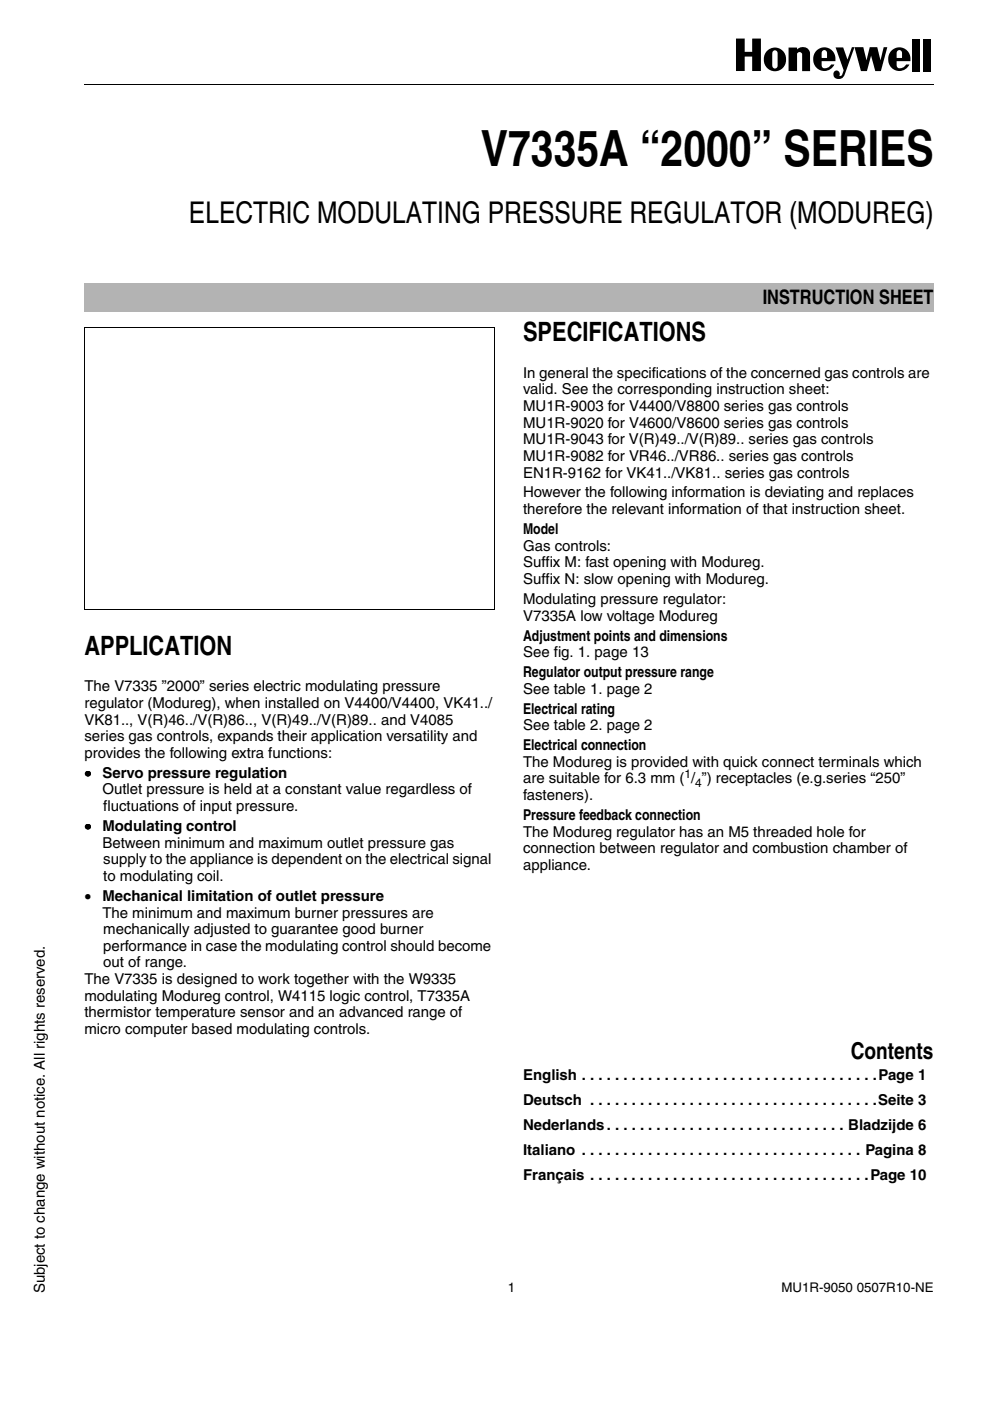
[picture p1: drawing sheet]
<svg xmlns="http://www.w3.org/2000/svg" width="210mm" height="297mm" viewBox="0 0 210 297" stroke-linecap="round" stroke-linejoin="round" font-family="sans-serif">
<defs><g id="words">
<text font-size="10.6" x="101.9" y="35.2">V7335A “2000” SERIES</text>
<text font-size="6.3" x="40.1" y="47.2">ELECTRIC MODULATING PRESSURE REGULATOR (MODUREG)</text>
<g font-size="5.6">
<text x="110.9" y="72.4">SPECIFICATIONS</text>
<text x="17.9" y="138.9">APPLICATION</text>
</g>
<text font-size="4.9" x="180.4" y="224.4">Contents</text>
<text font-size="4.2" x="161.7" y="64.4">INSTRUCTION SHEET</text>
<g font-size="3.2">
<text x="110.9" y="80.1">In general the specifications of the concerned gas controls are</text>
<text x="110.9" y="83.6">valid. See the corresponding instruction sheet:</text>
<text x="110.9" y="87.1">MU1R-9003 for V4400/V8800 series gas controls</text>
<text x="110.9" y="90.7">MU1R-9020 for V4600/V8600 series gas controls</text>
<text x="110.9" y="94.2">MU1R-9043 for V(R)49../V(R)89.. series gas controls</text>
<text x="110.9" y="97.7">MU1R-9082 for VR46../VR86.. series gas controls</text>
<text x="110.9" y="101.2">EN1R-9162 for VK41../VK81.. series gas controls</text>
<text x="110.9" y="105.5">However the following information is deviating and replaces</text>
<text x="110.9" y="109">therefore the relevant information of that instruction sheet.</text>
<text x="110.9" y="113.2">Model</text>
<text x="110.9" y="116.8">Gas controls:</text>
<text x="110.9" y="120.3">Suffix M: fast opening with Modureg.</text>
<text x="110.9" y="123.8">Suffix N: slow opening with Modureg.</text>
<text x="110.9" y="128">Modulating pressure regulator:</text>
<text x="110.9" y="131.6">V7335A low voltage Modureg</text>
<text x="110.9" y="135.8">Adjustment points and dimensions</text>
<text x="110.9" y="139.3">See fig. 1. page 13</text>
<text x="110.9" y="143.6">Regulator output pressure range</text>
<text x="17.9" y="146.6">The V7335 ”2000” series electric modulating pressure</text>
<text x="110.9" y="147.1">See table 1. page 2</text>
<text x="17.9" y="150.1">regulator (Modureg), when installed on V4400/V4400, VK41../</text>
<text x="17.9" y="153.6">VK81.., V(R)46../V(R)86.., V(R)49../V(R)89.. and V4085</text>
<text x="110.9" y="151.3">Electrical rating</text>
<text x="110.9" y="154.8">See table 2. page 2</text>
<text x="17.9" y="157.1">series gas controls, expands their application versatility and</text>
<text x="17.9" y="160.7">provides the following extra functions:</text>
<text x="110.9" y="159.1">Electrical connection</text>
<text x="18" y="164.9">•</text>
<text x="21.7" y="164.9">Servo pressure regulation</text>
<text x="110.9" y="162.6">The Modureg is provided with quick connect terminals which</text>
<text x="110.9" y="166.1">are suitable for 6.3 mm ( / ”) receptacles (e.g.series “250”</text>
<text x="21.7" y="168.4">Outlet pressure is held at a constant value regardless of</text>
<text x="21.9" y="172">fluctuations of input pressure.</text>
<text x="110.9" y="169.6">fasteners).</text>
<text x="110.9" y="173.9">Pressure feedback connection</text>
<text x="18" y="176.2">•</text>
<text x="21.7" y="176.2">Modulating control</text>
<text x="21.7" y="179.7">Between minimum and maximum outlet pressure gas</text>
<text x="110.9" y="177.4">The Modureg regulator has an M5 threaded hole for</text>
<text x="21.9" y="183.2">supply to the appliance is dependent on the electrical signal</text>
<text x="110.9" y="180.9">connection between regulator and combustion chamber of</text>
<text x="110.9" y="184.5">appliance.</text>
<text x="17.9" y="191">•</text>
<text x="21.7" y="191">Mechanical limitation of outlet pressure</text>
<text x="21.9" y="186.8">to modulating coil.</text>
<text x="21.7" y="194.5">The minimum and maximum burner pressures are</text>
<text x="21.9" y="198.1">mechanically adjusted to guarantee good burner</text>
<text x="21.9" y="201.6">performance in case the modulating control should become</text>
<text x="17.9" y="208.6">The V7335 is designed to work together with the W9335</text>
<text x="21.9" y="205.1">out of range.</text>
<text x="17.9" y="212.2">modulating Modureg control, W4115 logic control, T7335A</text>
<text x="17.9" y="215.7">thermistor temperature sensor and an advanced range of</text>
<text x="17.9" y="219.2">micro computer based modulating controls.</text>
<text x="110.9" y="228.9">English . . . . . . . . . . . . . . . . . . . . . . . . . . . . . . . . . . . .Page 1</text>
<text x="110.9" y="234.2">Deutsch . . . . . . . . . . . . . . . . . . . . . . . . . . . . . . . . . . .Seite 3</text>
<text x="110.9" y="239.5">Nederlands. . . . . . . . . . . . . . . . . . . . . . . . . . . . . Bladzijde 6</text>
<text x="110.9" y="244.8">Italiano . . . . . . . . . . . . . . . . . . . . . . . . . . . . . . . . . . Pagina 8</text>
<text x="110.9" y="250.1">Français . . . . . . . . . . . . . . . . . . . . . . . . . . . . . . . . . .Page 10</text>
<text x="9.5" y="274.2" transform="rotate(-90 9.5 274.2)">Subject to change without notice. All rights reserved.</text>
</g>
<g font-size="2.8">
<text x="107.7" y="273.9">1</text>
<text x="165.7" y="273.9">MU1R-9050 0507R10-NE</text>
</g>
<g font-size="2.5">
<text x="145.1" y="164.8">1</text>
<text x="147.4" y="166.9">4</text>
</g>
</g></defs>
<path d="M17.9 60h180.1v6h-180.1z" fill="#b3b3b3"/>
<path d="M18 59.9v6.1M17.9 66h180.1M17.9 60h180.1M198 60v6.1" fill="none" stroke="#b3b3b3" stroke-width=".21"/>
<path d="M17.9 61.6h180.1v4h-180.1z" fill="#b3b3b3"/>
<path d="M17.9 17.9v.2zM198 17.9v.2z" fill="#000"/>
<path d="M17.9 18h180.1" fill="none" stroke="#000" stroke-width=".21"/>
<path d="M156 8h41.5v8.9h-41.5z" fill="#fff"/>
<g fill="#000">
<path d="M156 8.2h1.9v2.8h1.6v-2.8h1.8v6.9h-1.8v-3.1h-1.6v3.1h-1.9z" fill-rule="evenodd"/>
<path d="M162.8 10.6a2.43 2.43 0 0 1 3.9 2 2.43 2.43 0 0 1-3.9 2 2.68 2.68 0 0 1 0-4zM163.9 10.8l-.2 .5v2.6a.57 .57 0 0 0 .6 .6 .57 .57 0 0 0 .6-.6v-2.6a.57 .57 0 0 0-.4-.6 .57 .57 0 0 0-.6 .1z" fill-rule="evenodd"/>
<path d="M167.2 10.1h1.8v.4a1.64 1.64 0 0 1 2.7 .7l.1 3.9h-1.7v-3.7a.58 .58 0 0 0-.5-.4 .58 .58 0 0 0-.6 .4v3.7h-1.8z" fill-rule="evenodd"/>
<path d="M174.4 10.8l-.2 .4v1.1h1.1v-1.1a.57 .57 0 0 0-.3-.5 .57 .57 0 0 0-.6 .1zM173.3 10.6a2.46 2.46 0 0 0-.3 3.6 2.46 2.46 0 0 0 3.7-.1l.2-.4-.7 .1a1.32 1.32 0 0 1-1.8 .5l-.2-.4v-.9h2.9a2.4 2.4 0 0 0-1-2.6 2.4 2.4 0 0 0-2.8 .2z" fill-rule="evenodd"/>
<path d="M177.2 10.1h1.6l.9 2.5 .9-2.6h.6l-2.1 5.7a1.26 1.26 0 0 1-1.1 1 1.26 1.26 0 0 1-1.3-.7 .72 .72 0 0 1 .7-1.1 .72 .72 0 0 1 .5 1.2l.5-.1 .5-1.1z" fill-rule="evenodd"/>
<path d="M181.2 10h1.8l.7 2.7 .7-2.7h1.6l.7 2.7 .7-2.7h.7l-1.3 5.1h-1.2l-.9-3.3-.9 3.3h-1.3z" fill-rule="evenodd"/>
<path d="M190.3 10.8l-.2 .4v1.1h1.2v-1.1a.57 .57 0 0 0-.4-.5 .57 .57 0 0 0-.6 .1zM189.2 10.6a2.46 2.46 0 0 0-.3 3.6 2.46 2.46 0 0 0 3.7-.1l.2-.4-.7 .1a1.32 1.32 0 0 1-1.8 .5l-.2-.4v-.9h2.9a2.4 2.4 0 0 0-1-2.6 2.4 2.4 0 0 0-2.8 .2z" fill-rule="evenodd"/>
<path d="M193.4 8.3h1.6v6.8h-1.6z" fill-rule="evenodd"/>
<path d="M195.8 8.3h1.6v6.8h-1.6z" fill-rule="evenodd"/>
</g>
<path d="M42.1 70.1h38.7v58.5h-38.7z" fill="#fff"/>
<path d="M18 69.4h86.9M18 69.3v59.9M104.8 69.4v59.9M17.9 129.2h86.9" fill="none" stroke="#000" stroke-width=".21"/>
<use href="#words"/>
</svg>
